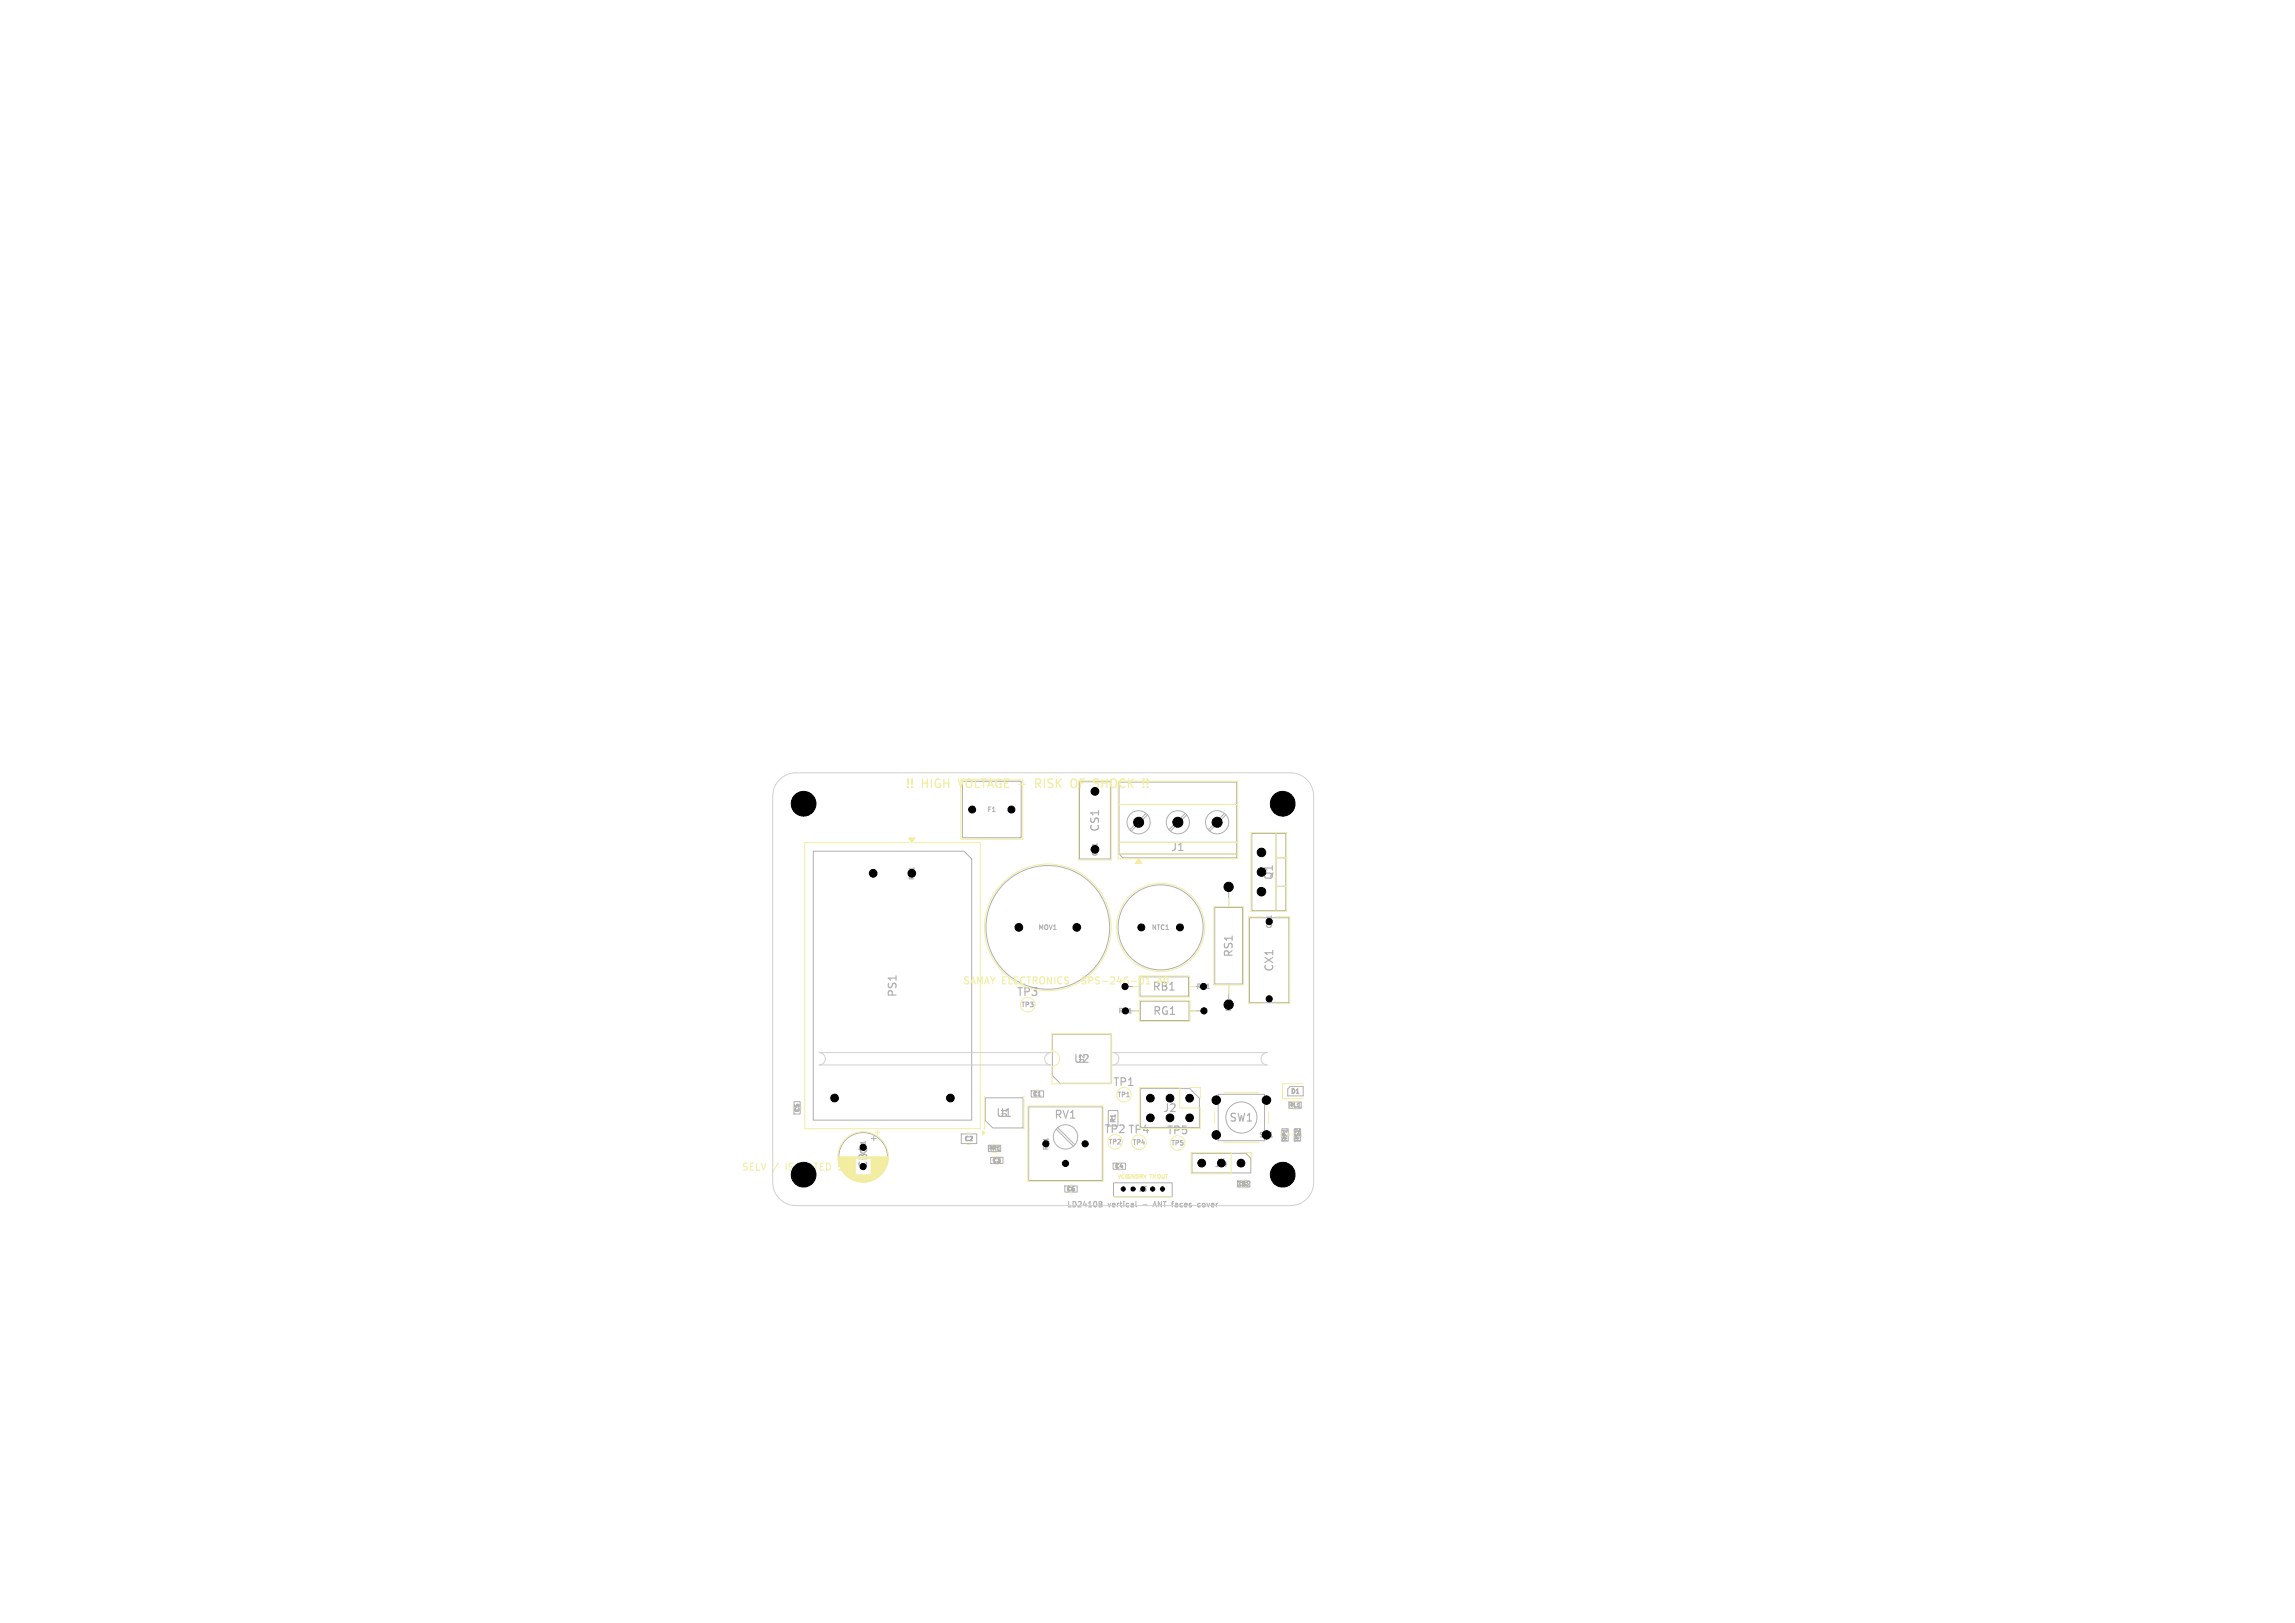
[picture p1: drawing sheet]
<svg xmlns="http://www.w3.org/2000/svg" width="297mm" height="210mm" viewBox="0 0 297 210" stroke-linecap="round" stroke-linejoin="round" font-family="sans-serif">
<defs><g id="words">
<g font-size="1.5" fill="#f2eda1">
<text x="117.1" y="102.2">!!</text>
<text x="119.3" y="102.2">HIGH</text>
<text x="124.3" y="102.2">VOLTAGE</text>
<text x="132.3" y="102.2">-</text>
<text x="134.7" y="102.2">RISK</text>
<text x="139.6" y="102.2">OF</text>
<text x="142.8" y="102.2">SHOCK</text>
</g>
<g font-size="1.4" fill="#afafaf">
<text x="142.4" y="107.7" transform="rotate(-90 142.4 107.7)">CS1</text>
<text x="151.4" y="110.3">J1</text>
<text x="164.9" y="114" transform="rotate(-90 164.9 114)">Q1</text>
<text x="159.7" y="124" transform="rotate(-90 159.7 124)">RS1</text>
<text x="165" y="125.8" transform="rotate(-90 165 125.8)">CX1</text>
<text x="116.2" y="129.1" transform="rotate(-90 116.2 129.1)">PS1</text>
<text x="131.5" y="129.1">TP3</text>
<text x="149.1" y="131.5">RG1</text>
<text x="138.9" y="137.7">U2</text>
<text x="144" y="140.7">TP1</text>
<text x="128.8" y="144.7">U1</text>
<text x="136.4" y="144.9">RV1</text>
<text x="142.8" y="146.8">TP2 TP4</text>
<text x="150.4" y="144.1">J2</text>
<text x="150.9" y="147">TP5</text>
<text x="159" y="145.3">SW1</text>
</g>
<text font-size="1.4" fill="#f2eda1" x="149.1" y="128.4">RB1</text>
<g font-size="1.4">
<text x="112.4" y="151.3" transform="rotate(-90 112.4 151.3)">CB1</text>
<text x="157.1" y="151.2">J4</text>
</g>
<g font-size="1.3" fill="#f2eda1">
<text x="124.6" y="127.6">SAMAY ELECTRONICS</text>
<text x="140.4" y="127.6">SPS-24G-01</text>
<text x="150.5" y="127.6">A0</text>
<text x="95.9" y="151.7">SELV</text>
<text x="100" y="151.7">/</text>
<text x="101.9" y="151.7">ISOLATED 5V</text>
</g>
<g font-size="1" fill="#afafaf">
<text x="138" y="156.4">LD2410B</text>
<text x="143.4" y="156.4">vertical</text>
<text x="148" y="156.4">-</text>
<text x="149.6" y="156.4">ANT faces</text>
<text x="155.7" y="156.4">cover</text>
</g>
<g font-size=".8" fill="#afafaf">
<text x="127.7" y="105.2">F1</text>
<text x="146.7" y="106.9">J1</text>
<text x="118.5" y="114" transform="rotate(-90 118.5 114)">PS1</text>
<text x="142.2" y="110.9" transform="rotate(-90 142.2 110.9)">CS1</text>
<text x="163.7" y="111" transform="rotate(-90 163.7 111)">Q1</text>
<text x="134.3" y="120.5">MOV1</text>
<text x="149" y="120.5">NTC1</text>
<text x="132.1" y="130.5">TP3</text>
<text x="159.5" y="131" transform="rotate(-90 159.5 131)">RS1</text>
<text x="140.4" y="137.7" transform="rotate(-90 140.4 137.7)">U2</text>
<text x="144.5" y="142.1">TP1</text>
<text x="154.4" y="142.7" transform="rotate(-90 154.4 142.7)">J2</text>
<text x="167" y="141.7">D1</text>
<text x="130.4" y="144.7" transform="rotate(-90 130.4 144.7)">U1</text>
<text x="143.4" y="148.2">TP2</text>
<text x="146.5" y="148.3">TP4</text>
<text x="151.5" y="148.4">TP5</text>
<text x="162.9" y="147.3">SW1</text>
<text x="161" y="151.1" transform="rotate(-90 161 151.1)">J4</text>
</g>
<g font-size=".8">
<text x="164.7" y="120.2" transform="rotate(-90 164.7 120.2)">CX1</text>
<text x="144.7" y="131.3">RG1</text>
<text x="154.8" y="128.1">RB1</text>
<text x="112.2" y="149.4" transform="rotate(-90 112.2 149.4)">CB1</text>
<text x="135.8" y="148.9" transform="rotate(-90 135.8 148.9)">RV1</text>
<text x="147.3" y="154.3">J3</text>
</g>
<g font-size=".8" fill="#f2eda1">
<text x="133.6" y="142">C1</text>
<text x="166.7" y="143.5">RL1</text>
<text x="103.6" y="144" transform="rotate(-90 103.6 144)">C5</text>
<text x="124.7" y="147.8">C2</text>
<text x="127.7" y="149.1">RR1</text>
<text x="144.5" y="145.4" transform="rotate(-90 144.5 145.4)">R1</text>
<text x="166.8" y="147.8" transform="rotate(-90 166.8 147.8)">RP1</text>
<text x="168.4" y="147.8" transform="rotate(-90 168.4 147.8)">RS2</text>
<text x="128.3" y="150.6">C3</text>
<text x="137.9" y="154.3">C6</text>
<text x="144.2" y="151.4">C4</text>
<text x="160" y="153.7">CB2</text>
</g>
<text font-size=".7" fill="#f2eda1" x="144.6" y="152.6">VCCGNDRX TXOUT</text>
</g></defs>
<g fill="none" stroke="#afafaf" stroke-width=".13">
<path d="M103.5 103.7v.6M103.5 104h.4M103.9 103.7v.6M104.1 104.3h.4M104.1 103.8l.2-.1v.6M105.2 110.1h19.5l1.1 1v33.8h-20.6zM118.3 112.2v.4M124.5 101.1h7.6v7.3h-7.6zM139.7 101.2h4v10h-4zM144.8 101.2h15.3v9.8h-14.8l-.5-.5zM144.8 104.1h15.3M144.8 109h15.3"/>
<path d="M144.8 110.5h15.3M148.3 105.3l-2.1 2.1M148.5 105.4l-2.1 2.1M153.4 105.3l-2.1 2.1M153.6 105.4l-2.1 2.1M157.2 117.4h3.6v9.9h-3.6zM158.5 105.3l-2.1 2.1M158.6 105.4l-2 2.1M159 114.8v2.6M161.7 118.8h5.1v11h-5.1zM162 107.8h4.4v10h-4.4zM165.1 111h1.3"/>
<path d="M165.1 107.8v10M165.1 114.7h1.3M165.5 103.7v.6M165.5 104h.4M165.9 103.7v.6M166.1 103.7h.4l-.2 .2 .2 .1v.2h-.4M136.2 133.8h7.6v6.4h-6.6l-1-1zM145.6 130.8h2M147.5 126.4h6.3v2.5h-6.3zM147.6 129.6h6.3v2.5h-6.3zM153.8 127.7h1.9M153.9 130.8h1.9"/>
<path d="M159 127.3v2.7M102.8 142.6h.7v1.6h-.7zM103.5 151.7v.6M103.9 151.7v.6M104.5 151.9l-.4 .4h.4M112.8 147.3h.6M113.1 147v.6M124.4 146.7h2v1.3h-2zM127.5 142.1h4.9v3.9h-3.9l-1-1zM127.9 148.2h1.6v.8h-1.6zM128.2 149.8h1.6v.8h-1.6zM133.1 143.2h9.6v9.6h-9.6z"/>
<path d="M133.5 141.2h1.6v.8h-1.6zM136.7 146.1l2.2 2.2M136.9 145.9l2.2 2.2M137.8 153.5h1.6v.8h-1.6zM142.2 155.5h.4v.2l-.1 .1M142.2 155.8h.3M142.5 155.8l.1 .1v.2l-.4 .1M143.4 143.7h1.3v2h-1.3zM144 150.5h1.6v.8h-1.6zM144.1 153.1h7.6v1.8h-7.6zM147 155.5v.6l.1 .1M147.6 140.8h6.3l1.3 1.3v3.8h-7.6z"/>
<path d="M149.4 155.5l-.2 .7M154.3 149.2h6.9l.7 .7v1.9h-7.6zM155.3 155.7h-.2l-.1 .1 .1 .3h.2M157.6 141.6h6v6h-6zM160.1 152.8h1.6v.8h-1.6zM165.5 151.7v.6M165.5 152h.4M165.9 151.7v.6M165.9 146.1h.8v1.6h-.8zM166.3 151.6l-.2 .5h.4M166.4 151.9v.4M166.8 142.6h1.6v.8h-1.6z"/>
<path d="M166.9 140.6h1.8v1.2h-2.1v-.9zM167.5 146.1h.8v1.6h-.8z"/>
<circle cx="147.4" cy="106.4" r="1.5"/>
<circle cx="150.2" cy="120" r="5.5"/>
<circle cx="152.4" cy="106.4" r="1.5"/>
<circle cx="157.5" cy="106.4" r="1.5"/>
<circle cx="135.6" cy="120" r="8"/>
<circle cx="111.7" cy="149.7" r="3.1"/>
<circle cx="137.9" cy="147.1" r="1.58"/>
<circle cx="160.6" cy="144.6" r="2.02"/>
</g>
<g fill="none" stroke="#afafaf" stroke-width=".15">
<path d="M103.2 103.5v1M103.2 103.9h.6M103.8 103.5v1M104.2 104.5h.6M104.2 103.7l.3-.2v1M165.2 103.5v1M165.2 103.9h.6M165.8 103.5v1M166.2 103.5h.6l-.3 .3 .3 .1v.5l-.2 .1-.4-.1M103.2 151.5v1M103.8 151.5v1M104.8 151.9l-.6 .6h.6"/>
<path d="M165.2 151.5v1M165.2 151.9h.6M165.8 151.5v1M166.5 151.4l-.3 .7h.7M166.7 151.8v.7"/>
</g>
<g fill="none" stroke="#f2eda1" stroke-width=".13">
<path d="M117.7 109h-13.6v37.1h22.8v-37.1h-8.6M124.3 100.9h8.1v7.7h-8.1zM139.6 101h4.2v10.3h-4.2zM144.7 104.1h15.5M144.7 109h15.5M144.7 110.5h15.5M147 111.1h-2.3v-10h15.5v10h-12.6M157.1 117.3h3.8v10.2h-3.8zM159 116.2v1.1M161.9 107.7h4.6v10.3h-4.6zM163.4 118.6h-1.8v11.3h1.8M165.1 118.6h1.8v11.3h-1.8"/>
<path d="M165.1 107.7v10.3M165.1 111h1.4M165.1 114.7h1.4M136.1 133.8h7.8v6.4h-7.8v-2.2a1 1 0 0 0 1-1 1 1 0 0 0-1-1zM140 127.3h.1M140.1 126.5v.3M146.7 130.8h.8M147.4 126.3h6.5v2.7h-6.5zM147.5 129.4h6.5v2.8h-6.5zM147.7 126.4a.48 .48 0 0 1 .3 .5 .48 .48 0 0 1-.3 .4M148.3 127.3h.5M148.3 126.7l.3-.3v.9"/>
<path d="M150.1 126.4l-.3 .9M153.9 127.7h.8M154 130.8h.8M159 127.5v1.1M102.6 143.2v.3M108.5 149.7h6.4M108.5 149.8h6.4M108.5 149.9h6.4M108.5 149.9h2.2M108.5 150h2.2M108.5 150.1h2.2M108.5 150.2h2.2"/>
<path d="M108.5 150.3h2.2M108.5 150.4h2.2M108.6 150.5h2.1M108.6 150.6h2.1M108.6 150.7h2.1M108.7 150.8h2M109.4 152h4.6M109.5 152.1h4.4M109.6 152.1h4.2M109.6 152.2h4.2M109.7 152.2h4M109.7 152.3h4"/>
<path d="M109.8 152.3h3.8M109.9 152.4h3.6M110 152.5h3.4M110.1 152.5h3.2M110.2 152.6h3M110.3 152.6h2.8M110.4 152.7h2.7M110.4 152.7h2.6M110.5 152.7h2.4M110.6 152.8h2.2M110.8 152.8h1.8M110.9 152.9h1.6"/>
<path d="M111.1 152.9h1.2M111.3 152.9h.8M112.7 150.4h2.2M112.7 149.9h2.2M112.7 150h2.2M112.7 150.1h2.2M112.7 150.2h2.2M112.7 150.3h2.2M112.7 150.4h2.1M112.7 150.5h2.1M112.7 150.6h2.1M112.7 150.7h2.1"/>
<path d="M112.7 150.8h2M112.7 152h1.3M112.7 151.9h1.3M112.7 151.9h1.4M112.7 151.8h1.4M112.7 151.8h1.5M112.7 151.7h1.5M112.7 151.7h1.6M112.7 151.6h1.6M112.7 151.5h1.7M112.7 151.4h1.7M112.7 151.4h1.8"/>
<path d="M112.7 151.3h1.8M112.7 151.2h1.9M112.7 151.1h1.9M112.7 151h2M112.7 150.9h2M113.2 146.5h.7M113.5 146.2v.6M125.1 146.6h.6M127.5 141.9h-.1v4.2h.1M128.5 148.1h.4M128.9 149.6h.2M132.4 141.9h.1v4.2h-.1"/>
<path d="M133 143.1h9.8v9.8h-9.8zM134.1 141h.3M138.5 153.3h.2M143.3 144.5v.4M144.1 154.9h7.6M144.7 150.4h.3M147.5 140.7h5.2v2.7h2.6v2.6h-7.8zM153.9 140.7h1.4v1.4M154.1 149.1h5.2v2.8h-5.2zM157.1 143.9v1.5M158.4 147.9h4.5M158.4 141.4h4.5"/>
<path d="M160.6 149.1h1.4v1.4M160.8 152.7h.3M164.1 143.9v1.5M165.8 146.6v.5M167.4 142.5h.4M167.4 146.6v.5M168.7 140.2h-2.7v2h2.7"/>
<circle cx="135.6" cy="120" r="8.2"/>
<circle cx="150.2" cy="120" r="5.7"/>
<circle cx="133" cy="130" r=".95"/>
<circle cx="111.7" cy="149.7" r="3.3"/>
<circle cx="144.3" cy="147.7" r=".95"/>
<circle cx="145.5" cy="141.6" r=".95"/>
<circle cx="147.4" cy="147.8" r=".95"/>
<circle cx="152.4" cy="147.9" r=".95"/>
</g>
<path d="M134 101.4h.5M134.3 101.4l.4 .5M134.5 100.8h-.5v1.1M138.8 100.9h.4M138.8 101.8h.4" fill="none" stroke="#f2eda1" stroke-width=".16"/>
<g fill="#f2eda1" stroke="#f2eda1" stroke-width=".13">
<path d="M127.1 146.4l.4 .2-.4 .2z"/>
<path d="M147.4 111.1l.4 .6h-.9z"/>
<path d="M117.6 108.4h.8l-.4 .6z"/>
</g>
<path d="M100.9 100.9a3 3 0 0 1 2.1-.9h64a3 3 0 0 1 3 3v50a3 3 0 0 1-3 3h-64a3 3 0 0 1-3-3v-50a3 3 0 0 1 .9-2.1zM106 136.2h30a.8 .8 0 0 0-.8 .8 .8 .8 0 0 0 .8 .8h-30a.8 .8 0 0 0 .8-.8 .8 .8 0 0 0-.8-.8zM144 136.2h20a.8 .8 0 0 0-.8 .8 .8 .8 0 0 0 .8 .8h-20a.8 .8 0 0 0 .8-.8 .8 .8 0 0 0-.8-.8z" fill="none" stroke="#d0d2cd" stroke-width=".13"/>
<g fill="#000" stroke="#000" stroke-width=".13">
<circle cx="104" cy="104" r="1.6"/>
<circle cx="113" cy="113" r=".5"/>
<circle cx="118" cy="113" r=".5"/>
<circle cx="125.8" cy="104.7" r=".45"/>
<circle cx="130.9" cy="104.7" r=".45"/>
<circle cx="131.8" cy="120" r=".5"/>
<circle cx="139.4" cy="120" r=".5"/>
<circle cx="141.7" cy="109.9" r=".5"/>
<circle cx="141.7" cy="102.4" r=".5"/>
<circle cx="147.3" cy="106.4" r=".65"/>
<circle cx="152.4" cy="106.4" r=".65"/>
<circle cx="157.5" cy="106.4" r=".65"/>
<circle cx="159" cy="114.8" r=".6"/>
<circle cx="163.2" cy="110.3" r=".55"/>
<circle cx="163.2" cy="115.4" r=".55"/>
<circle cx="163.2" cy="112.8" r=".55"/>
<circle cx="166" cy="104" r="1.6"/>
<circle cx="145.6" cy="127.6" r=".4"/>
<circle cx="147.7" cy="120" r=".45"/>
<circle cx="152.7" cy="120" r=".45"/>
<circle cx="155.8" cy="130.8" r=".4"/>
<circle cx="159" cy="130" r=".6"/>
<circle cx="164.3" cy="129.2" r=".4"/>
<circle cx="104" cy="152" r="1.6"/>
<circle cx="108" cy="142.1" r=".5"/>
<circle cx="123" cy="142.1" r=".5"/>
<circle cx="137.9" cy="150.5" r=".4"/>
<circle cx="140.4" cy="148" r=".4"/>
<circle cx="145.4" cy="153.8" r=".27"/>
<circle cx="146.6" cy="153.8" r=".27"/>
<circle cx="148.9" cy="142.1" r=".5"/>
<circle cx="148.9" cy="144.6" r=".5"/>
<circle cx="149.2" cy="153.8" r=".27"/>
<circle cx="150.4" cy="153.8" r=".27"/>
<circle cx="151.4" cy="144.6" r=".5"/>
<circle cx="151.4" cy="142.1" r=".5"/>
<circle cx="154" cy="144.6" r=".5"/>
<circle cx="154" cy="142.1" r=".5"/>
<circle cx="155.5" cy="150.5" r=".5"/>
<circle cx="157.4" cy="142.3" r=".55"/>
<circle cx="157.4" cy="146.8" r=".55"/>
<circle cx="160.6" cy="150.5" r=".5"/>
<circle cx="163.9" cy="142.3" r=".55"/>
<circle cx="163.9" cy="146.8" r=".55"/>
<circle cx="166" cy="152" r="1.6"/>
</g>
<use href="#words"/>
</svg>
